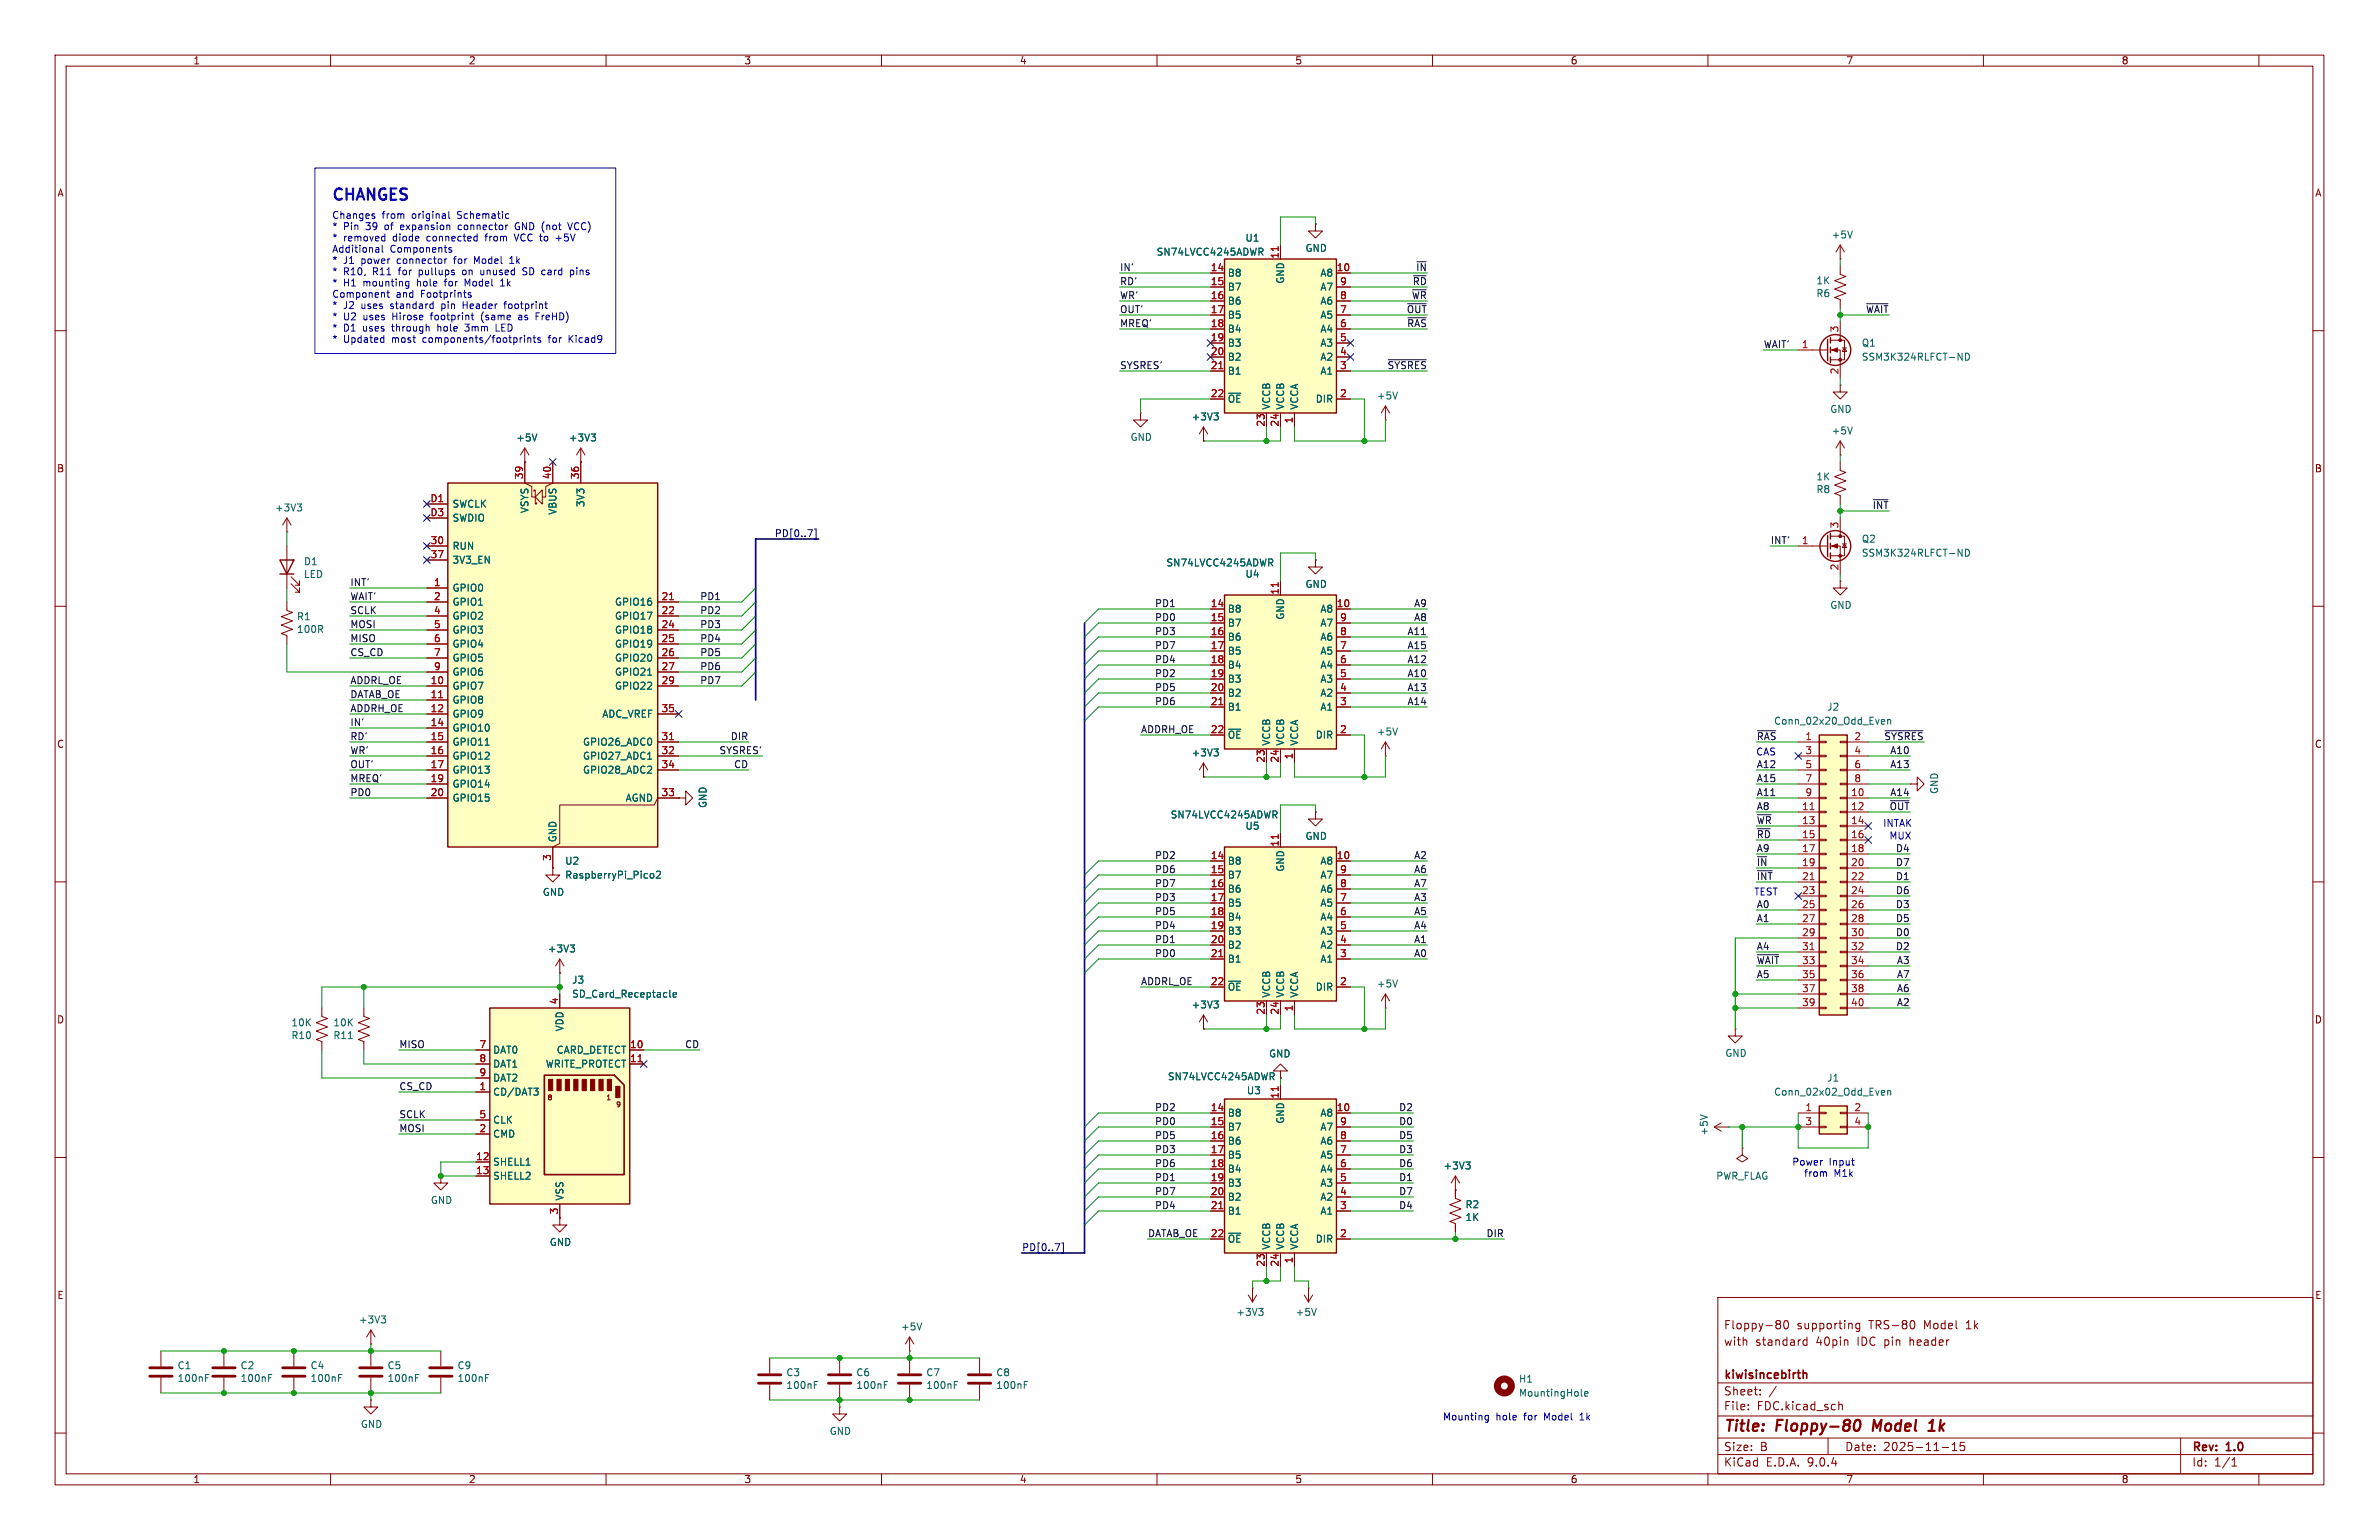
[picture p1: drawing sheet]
<svg xmlns="http://www.w3.org/2000/svg" width="432mm" height="279mm" viewBox="0 0 432 279" stroke-linecap="round" stroke-linejoin="round" font-family="sans-serif">
<defs><g id="words">
<text font-size="2.8" fill="#0000c2" x="60" y="36.9">CHANGES</text>
<g font-size="2.8" fill="#840000">
<text x="312.8" y="260.3">Title:</text>
<text x="322.5" y="260.3">Floppy-80</text>
<text x="340.8" y="260.3">Model</text>
<text x="351.8" y="260.3">1k</text>
</g>
<g font-size="2.1" fill="#840000">
<text x="312.8" y="244.4">with</text>
<text x="312.8" y="241.4">Floppy-80</text>
<text x="318.6" y="244.4">standard</text>
<text x="326.1" y="241.4">supporting</text>
<text x="329.7" y="244.4">40pin</text>
<text x="337.3" y="244.4">IDC pin</text>
<text x="339.3" y="241.4">TRS-80</text>
<text x="347" y="244.4">header</text>
<text x="349.3" y="241.4">Model</text>
<text x="357.1" y="241.4">1k</text>
<text x="312.8" y="250.6">kiwisincebirth</text>
<text x="312.8" y="256.1">File:</text>
<text x="312.8" y="253.4">Sheet:</text>
<text x="318.9" y="256.1">FDC.kicad_sch</text>
<text x="312.8" y="263.5">Size:</text>
<text x="319.5" y="263.5">B</text>
<text x="334.8" y="263.5">Date:</text>
<text x="341.8" y="263.5">2025-11-15</text>
<text x="397.8" y="263.7">Rev:</text>
<text x="404.2" y="263.7">1.0</text>
<text x="312.8" y="266.3">KiCad</text>
<text x="320.5" y="266.3">E.D.A.</text>
<text x="328.1" y="266.3">9.0.4</text>
<text x="397.8" y="266.3">Id:</text>
<text x="401.9" y="266.3">1/1</text>
</g>
<g font-size="1.8" fill="#840000">
<text x="35" y="11.9">1</text>
<text x="85" y="11.9">2</text>
<text x="135" y="11.9">3</text>
<text x="185" y="11.9">4</text>
<text x="235" y="11.9">5</text>
<text x="285" y="11.9">6</text>
<text x="335" y="11.9">7</text>
<text x="385" y="11.9">8</text>
<text x="10.3" y="35.9">A</text>
<text x="420.1" y="35.9">A</text>
<text x="10.3" y="85.9">B</text>
<text x="420.1" y="85.9">B</text>
<text x="10.3" y="135.9">C</text>
<text x="420.1" y="135.9">C</text>
<text x="10.3" y="185.9">D</text>
<text x="420.1" y="185.9">D</text>
<text x="10.3" y="235.9">E</text>
<text x="420.1" y="235.9">E</text>
<text x="35" y="269.3">1</text>
<text x="85" y="269.3">2</text>
<text x="135" y="269.3">3</text>
<text x="185" y="269.3">4</text>
<text x="235" y="269.3">5</text>
<text x="285" y="269.3">6</text>
<text x="335" y="269.3">7</text>
<text x="385" y="269.3">8</text>
</g>
<g font-size="1.8" fill="#0000c2">
<text x="60.2" y="39.9">Changes</text>
<text x="60.2" y="42">*</text>
<text x="62.3" y="42">Pin</text>
<text x="66.5" y="42">39</text>
<text x="69.4" y="39.9">from</text>
<text x="70.1" y="42">of</text>
<text x="73.2" y="42">expansion</text>
<text x="74.9" y="39.9">original</text>
<text x="83.3" y="39.9">Schematic</text>
<text x="83.8" y="42">connector</text>
<text x="94.4" y="42">GND (not</text>
<text x="104.5" y="42">VCC)</text>
<text x="60.2" y="44">*</text>
<text x="60.2" y="46">Additional</text>
<text x="62.3" y="44">removed</text>
<text x="70.8" y="46">Components</text>
<text x="71.4" y="44">diode</text>
<text x="77.7" y="44">connected</text>
<text x="88.6" y="44">from</text>
<text x="94.1" y="44">VCC to</text>
<text x="102" y="44">+5V</text>
<text x="60.2" y="48.1">*</text>
<text x="60.2" y="50.1">*</text>
<text x="60.2" y="52.2">*</text>
<text x="62.3" y="48.1">J1</text>
<text x="62.3" y="50.1">R10,</text>
<text x="62.3" y="52.2">H1</text>
<text x="65.7" y="48.1">power</text>
<text x="66" y="52.2">mounting</text>
<text x="67.8" y="50.1">R11</text>
<text x="72.4" y="48.1">connector</text>
<text x="72.7" y="50.1">for</text>
<text x="76" y="52.2">hole</text>
<text x="76.5" y="50.1">pullups</text>
<text x="81.2" y="52.2">for</text>
<text x="82.9" y="48.1">for</text>
<text x="84.6" y="50.1">on</text>
<text x="85" y="52.2">Model</text>
<text x="86.7" y="48.1">Model</text>
<text x="88.1" y="50.1">unused</text>
<text x="91.7" y="52.2">1k</text>
<text x="93.4" y="48.1">1k</text>
<text x="96" y="50.1">SD card</text>
<text x="105" y="50.1">pins</text>
<text x="60.2" y="54.2">Component</text>
<text x="60.2" y="56.3">*</text>
<text x="60.2" y="58.3">*</text>
<text x="62.3" y="56.3">J2</text>
<text x="62.3" y="58.3">U2</text>
<text x="65.7" y="56.3">uses</text>
<text x="66" y="58.3">uses</text>
<text x="71.1" y="56.3">standard</text>
<text x="71.5" y="58.3">Hirose</text>
<text x="71.9" y="54.2">and</text>
<text x="76.5" y="54.2">Footprints</text>
<text x="78.7" y="58.3">footprint</text>
<text x="80.6" y="56.3">pin</text>
<text x="84.7" y="56.3">Header</text>
<text x="88" y="58.3">(same</text>
<text x="92.4" y="56.3">footprint</text>
<text x="95" y="58.3">as</text>
<text x="98.3" y="58.3">FreHD)</text>
<text x="60.2" y="60.4">*</text>
<text x="60.2" y="62.4">*</text>
<text x="62.3" y="60.4">D1</text>
<text x="62.3" y="62.4">Updated</text>
<text x="66" y="60.4">uses</text>
<text x="71.2" y="62.4">most</text>
<text x="71.5" y="60.4">through</text>
<text x="77" y="62.4">components/footprints</text>
<text x="79.9" y="60.4">hole</text>
<text x="85.1" y="60.4">3mm</text>
<text x="90.9" y="60.4">LED</text>
<text x="100.1" y="62.4">for</text>
<text x="103.9" y="62.4">Kicad9</text>
<text x="318.7" y="137.3">CAS</text>
<text x="341.7" y="150.2">INTAK</text>
<text x="342.8" y="152.5">MUX</text>
<text x="318.3" y="162.7">TEST</text>
<text x="325.2" y="211.7">Power</text>
<text x="327.6" y="213.7">from</text>
<text x="332" y="211.7">Input</text>
<text x="333.1" y="213.7">M1k</text>
<text x="261.8" y="257.9">Mounting</text>
<text x="271.5" y="257.9">hole</text>
<text x="276.7" y="257.9">for</text>
<text x="280.6" y="257.9">Model</text>
<text x="287.2" y="257.9">1k</text>
</g>
<g font-size="1.8" fill="#006464">
<text x="209.8" y="46.6">SN74LVCC4245ADWR</text>
<text x="226" y="44">U1</text>
<text x="236.9" y="45.9">GND</text>
<text x="332.4" y="43.5">+5V</text>
<text x="222.8" y="52.9">B7</text>
<text x="222.8" y="50.4">B8</text>
<text x="233.3" y="51.6" transform="rotate(-90 233.3 51.6)">GND</text>
<text x="239.6" y="52.9">A7</text>
<text x="239.6" y="50.4">A8</text>
<text x="329.6" y="51.8">1K</text>
<text x="222.8" y="58">B5</text>
<text x="222.8" y="55.5">B6</text>
<text x="239.6" y="58">A5</text>
<text x="239.6" y="55.5">A6</text>
<text x="329.6" y="54.1">R6</text>
<text x="222.8" y="65.6">B2</text>
<text x="222.8" y="63.1">B3</text>
<text x="222.8" y="60.6">B4</text>
<text x="239.6" y="65.6">A2</text>
<text x="239.6" y="63.1">A3</text>
<text x="239.6" y="60.6">A4</text>
<text x="337.8" y="63.1">Q1</text>
<text x="337.8" y="65.6">SSM3K324RLFCT-ND</text>
<text x="222.8" y="68.2">B1</text>
<text x="239.6" y="68.2">A1</text>
<text x="216.2" y="76.5">+3V3</text>
<text x="222.8" y="73.3">~{OE}</text>
<text x="230.7" y="74.4" transform="rotate(-90 230.7 74.4)">VCCB</text>
<text x="233.3" y="74.4" transform="rotate(-90 233.3 74.4)">VCCB</text>
<text x="235.8" y="74.4" transform="rotate(-90 235.8 74.4)">VCCA</text>
<text x="238.7" y="73.3">DIR</text>
<text x="249.8" y="72.7">+5V</text>
<text x="332.1" y="75.1">GND</text>
<text x="93.6" y="80.3">+5V</text>
<text x="103.1" y="80.3">+3V3</text>
<text x="205.1" y="80.2">GND</text>
<text x="332.4" y="79">+5V</text>
<text x="329.6" y="89.7">R8</text>
<text x="329.6" y="87.4">1K</text>
<text x="49.8" y="93">+3V3</text>
<text x="82" y="92.3">SWCLK</text>
<text x="82" y="94.8">SWDIO</text>
<text x="96.1" y="93.2" transform="rotate(-90 96.1 93.2)">VSYS</text>
<text x="101.2" y="93.5" transform="rotate(-90 101.2 93.5)">VBUS</text>
<text x="106.3" y="92.1" transform="rotate(-90 106.3 92.1)">3V3</text>
<text x="82" y="99.9">RUN</text>
<text x="337.8" y="98.7">Q2</text>
<text x="337.8" y="101.2">SSM3K324RLFCT-ND</text>
<text x="55.1" y="102.7">D1</text>
<text x="55.1" y="105.1">LED</text>
<text x="82" y="102.5">3V3_EN</text>
<text x="82" y="107.5">GPIO0</text>
<text x="211.6" y="103">SN74LVCC4245ADWR</text>
<text x="226" y="105">U4</text>
<text x="236.9" y="106.9">GND</text>
<text x="53.8" y="112.7">R1</text>
<text x="82" y="110.1">GPIO1</text>
<text x="82" y="112.6">GPIO2</text>
<text x="111.5" y="110.1">GPIO16</text>
<text x="111.5" y="112.6">GPIO17</text>
<text x="222.8" y="113.9">B7</text>
<text x="222.8" y="111.4">B8</text>
<text x="233.3" y="112.5" transform="rotate(-90 233.3 112.5)">GND</text>
<text x="239.6" y="113.9">A7</text>
<text x="239.6" y="111.4">A8</text>
<text x="332.1" y="110.7">GND</text>
<text x="53.8" y="115">100R</text>
<text x="82" y="115.2">GPIO3</text>
<text x="82" y="117.7">GPIO4</text>
<text x="111.5" y="115.2">GPIO18</text>
<text x="111.5" y="117.7">GPIO19</text>
<text x="222.8" y="119">B5</text>
<text x="222.8" y="116.4">B6</text>
<text x="239.6" y="119">A5</text>
<text x="239.6" y="116.4">A6</text>
<text x="82" y="120.2">GPIO5</text>
<text x="82" y="122.8">GPIO6</text>
<text x="82" y="125.3">GPIO7</text>
<text x="111.5" y="120.2">GPIO20</text>
<text x="111.5" y="122.8">GPIO21</text>
<text x="111.5" y="125.3">GPIO22</text>
<text x="222.8" y="124.1">B3</text>
<text x="222.8" y="121.5">B4</text>
<text x="239.6" y="124.1">A3</text>
<text x="239.6" y="121.5">A4</text>
<text x="82" y="127.9">GPIO8</text>
<text x="82" y="130.4">GPIO9</text>
<text x="109.2" y="130.4">ADC_VREF</text>
<text x="222.8" y="129.1">B1</text>
<text x="222.8" y="126.6">B2</text>
<text x="239.6" y="129.1">A1</text>
<text x="239.6" y="126.6">A2</text>
<text x="321.9" y="131.7">Conn_02x20_Odd_Even</text>
<text x="331.5" y="129.1">J2</text>
<text x="82" y="132.9">GPIO10</text>
<text x="82" y="135.5">GPIO11</text>
<text x="105.7" y="135.5">GPIO26_ADC0</text>
<text x="216.2" y="137.4">+3V3</text>
<text x="222.8" y="134.2">~{OE}</text>
<text x="230.7" y="135.4" transform="rotate(-90 230.7 135.4)">VCCB</text>
<text x="233.3" y="135.4" transform="rotate(-90 233.3 135.4)">VCCB</text>
<text x="235.8" y="135.4" transform="rotate(-90 235.8 135.4)">VCCA</text>
<text x="238.7" y="134.2">DIR</text>
<text x="249.8" y="133.6">+5V</text>
<text x="82" y="138">GPIO12</text>
<text x="82" y="140.6">GPIO13</text>
<text x="82" y="143.1">GPIO14</text>
<text x="105.7" y="138">GPIO27_ADC1</text>
<text x="105.7" y="140.6">GPIO28_ADC2</text>
<text x="82" y="145.6">GPIO15</text>
<text x="113.5" y="145.6">AGND</text>
<text x="128.4" y="146.7" transform="rotate(-90 128.4 146.7)">GND</text>
<text x="212.4" y="148.7">SN74LVCC4245ADWR</text>
<text x="352" y="144.1" transform="rotate(-90 352 144.1)">GND</text>
<text x="101.2" y="152.9" transform="rotate(-90 101.2 152.9)">GND</text>
<text x="226" y="150.7">U5</text>
<text x="236.9" y="152.6">GND</text>
<text x="102.5" y="157.1">U2</text>
<text x="102.5" y="159.6">RaspberryPi_Pico2</text>
<text x="222.8" y="159.6">B7</text>
<text x="222.8" y="157.1">B8</text>
<text x="233.3" y="158.3" transform="rotate(-90 233.3 158.3)">GND</text>
<text x="239.6" y="159.6">A7</text>
<text x="239.6" y="157.1">A8</text>
<text x="98.4" y="162.7">GND</text>
<text x="222.8" y="167.2">B4</text>
<text x="222.8" y="164.7">B5</text>
<text x="222.8" y="162.2">B6</text>
<text x="239.6" y="167.2">A4</text>
<text x="239.6" y="164.7">A5</text>
<text x="239.6" y="162.2">A6</text>
<text x="99.3" y="173">+3V3</text>
<text x="222.8" y="172.3">B2</text>
<text x="222.8" y="169.8">B3</text>
<text x="239.6" y="172.3">A2</text>
<text x="239.6" y="169.8">A3</text>
<text x="103.8" y="178.7">J3</text>
<text x="222.8" y="179.9">~{OE}</text>
<text x="222.8" y="174.9">B1</text>
<text x="238.7" y="179.9">DIR</text>
<text x="239.6" y="174.9">A1</text>
<text x="249.8" y="179.3">+5V</text>
<text x="103.8" y="181.2">SD_Card_Receptacle</text>
<text x="216.2" y="183.2">+3V3</text>
<text x="230.7" y="181.1" transform="rotate(-90 230.7 181.1)">VCCB</text>
<text x="233.3" y="181.1" transform="rotate(-90 233.3 181.1)">VCCB</text>
<text x="235.8" y="181.1" transform="rotate(-90 235.8 181.1)">VCCA</text>
<text x="52.8" y="188.7">R10</text>
<text x="52.8" y="186.4">10K</text>
<text x="60.4" y="188.7">R11</text>
<text x="60.4" y="186.4">10K</text>
<text x="89.4" y="191.4">DAT0</text>
<text x="100.9" y="191.4">CARD_DETECT</text>
<text x="102.5" y="187.2" transform="rotate(-90 102.5 187.2)">VDD</text>
<text x="313.1" y="191.9">GND</text>
<text x="89.4" y="193.9">DAT1</text>
<text x="89.4" y="196.4">DAT2</text>
<text x="99" y="193.9">WRITE_PROTECT</text>
<text x="211.9" y="196.2">SN74LVCC4245ADWR</text>
<text x="230.2" y="192">GND</text>
<text x="331.5" y="196.4">J1</text>
<text x="89.4" y="199">CD/DAT3</text>
<text x="222.8" y="202.8">B8</text>
<text x="226.2" y="198.7">U3</text>
<text x="233.3" y="204" transform="rotate(-90 233.3 204)">GND</text>
<text x="239.6" y="202.8">A8</text>
<text x="321.9" y="199">Conn_02x02_Odd_Even</text>
<text x="89.4" y="204.1">CLK</text>
<text x="89.4" y="206.6">CMD</text>
<text x="222.8" y="207.9">B6</text>
<text x="222.8" y="205.3">B7</text>
<text x="239.6" y="207.9">A6</text>
<text x="239.6" y="205.3">A7</text>
<text x="310.2" y="206.1" transform="rotate(-90 310.2 206.1)">+5V</text>
<text x="89.4" y="211.7">SHELL1</text>
<text x="89.4" y="214.2">SHELL2</text>
<text x="222.8" y="215.5">B3</text>
<text x="222.8" y="213">B4</text>
<text x="222.8" y="210.4">B5</text>
<text x="239.6" y="215.5">A3</text>
<text x="239.6" y="213">A4</text>
<text x="239.6" y="210.4">A5</text>
<text x="261.9" y="212.4">+3V3</text>
<text x="311.4" y="214.2">PWR_FLAG</text>
<text x="78.1" y="218.6">GND</text>
<text x="102.5" y="217.9" transform="rotate(-90 102.5 217.9)">VSS</text>
<text x="222.8" y="220.6">B1</text>
<text x="222.8" y="218">B2</text>
<text x="239.6" y="220.6">A1</text>
<text x="239.6" y="218">A2</text>
<text x="265.9" y="219.4">R2</text>
<text x="265.9" y="221.7">1K</text>
<text x="99.7" y="226.2">GND</text>
<text x="222.8" y="225.7">~{OE}</text>
<text x="230.7" y="226.8" transform="rotate(-90 230.7 226.8)">VCCB</text>
<text x="233.3" y="226.8" transform="rotate(-90 233.3 226.8)">VCCB</text>
<text x="235.8" y="226.8" transform="rotate(-90 235.8 226.8)">VCCA</text>
<text x="238.7" y="225.7">DIR</text>
<text x="224.3" y="238.9">+3V3</text>
<text x="235.1" y="238.9">+5V</text>
<text x="65" y="240.3">+3V3</text>
<text x="163.4" y="241.6">+5V</text>
<text x="32.1" y="248.6">C1</text>
<text x="32.1" y="250.9">100nF</text>
<text x="43.6" y="248.6">C2</text>
<text x="43.6" y="250.9">100nF</text>
<text x="56.3" y="248.6">C4</text>
<text x="56.3" y="250.9">100nF</text>
<text x="70.2" y="248.6">C5</text>
<text x="70.2" y="250.9">100nF</text>
<text x="82.9" y="248.6">C9</text>
<text x="82.9" y="250.9">100nF</text>
<text x="142.6" y="249.9">C3</text>
<text x="155.3" y="249.9">C6</text>
<text x="168" y="249.9">C7</text>
<text x="180.7" y="249.9">C8</text>
<text x="275.6" y="251.1">H1</text>
<text x="142.6" y="252.2">100nF</text>
<text x="155.3" y="252.2">100nF</text>
<text x="168" y="252.2">100nF</text>
<text x="180.7" y="252.2">100nF</text>
<text x="275.6" y="253.6">MountingHole</text>
<text x="65.4" y="259.3">GND</text>
<text x="150.5" y="260.5">GND</text>
</g>
<g font-size="1.8" fill="#a90000">
<text x="232.2" y="47" transform="rotate(-90 232.2 47)">11</text>
<text x="219.7" y="51.8">15</text>
<text x="219.7" y="49.3">14</text>
<text x="242.5" y="49.3">10</text>
<text x="243.1" y="51.8">9</text>
<text x="219.7" y="59.4">18</text>
<text x="219.7" y="56.9">17</text>
<text x="219.7" y="54.4">16</text>
<text x="243.1" y="59.4">6</text>
<text x="243.1" y="56.9">7</text>
<text x="243.1" y="54.4">8</text>
<text x="219.7" y="64.5">20</text>
<text x="219.7" y="62">19</text>
<text x="243.1" y="64.5">4</text>
<text x="243.1" y="62">5</text>
<text x="327" y="63.2">1</text>
<text x="333.8" y="60.4" transform="rotate(-90 333.8 60.4)">3</text>
<text x="219.7" y="67.1">21</text>
<text x="243.1" y="67.1">3</text>
<text x="333.8" y="68" transform="rotate(-90 333.8 68)">2</text>
<text x="219.7" y="72.1">22</text>
<text x="229.6" y="77.5" transform="rotate(-90 229.6 77.5)">23</text>
<text x="232.2" y="77.5" transform="rotate(-90 232.2 77.5)">24</text>
<text x="234.7" y="76.9" transform="rotate(-90 234.7 76.9)">1</text>
<text x="243.1" y="72.1">2</text>
<text x="95" y="87" transform="rotate(-90 95 87)">39</text>
<text x="100.1" y="87" transform="rotate(-90 100.1 87)">40</text>
<text x="105.2" y="87" transform="rotate(-90 105.2 87)">36</text>
<text x="78" y="91.2">D1</text>
<text x="78" y="93.7">D3</text>
<text x="333.8" y="96" transform="rotate(-90 333.8 96)">3</text>
<text x="78.1" y="98.8">30</text>
<text x="78.1" y="101.3">37</text>
<text x="327" y="98.8">1</text>
<text x="78.7" y="106.4">1</text>
<text x="232.2" y="108" transform="rotate(-90 232.2 108)">11</text>
<text x="333.8" y="103.6" transform="rotate(-90 333.8 103.6)">2</text>
<text x="78.7" y="109">2</text>
<text x="78.7" y="111.5">4</text>
<text x="120" y="109">21</text>
<text x="120" y="111.5">22</text>
<text x="219.7" y="112.8">15</text>
<text x="219.7" y="110.2">14</text>
<text x="242.5" y="110.2">10</text>
<text x="243.1" y="112.8">9</text>
<text x="78.7" y="114">5</text>
<text x="78.7" y="116.6">6</text>
<text x="78.7" y="119.1">7</text>
<text x="120" y="114">24</text>
<text x="120" y="116.6">25</text>
<text x="120" y="119.1">26</text>
<text x="219.7" y="117.9">17</text>
<text x="219.7" y="115.3">16</text>
<text x="243.1" y="117.9">7</text>
<text x="243.1" y="115.3">8</text>
<text x="78.1" y="124.2">10</text>
<text x="78.7" y="121.7">9</text>
<text x="120" y="121.7">27</text>
<text x="120" y="124.2">29</text>
<text x="219.7" y="125.5">20</text>
<text x="219.7" y="122.9">19</text>
<text x="219.7" y="120.4">18</text>
<text x="243.1" y="125.5">4</text>
<text x="243.1" y="122.9">5</text>
<text x="243.1" y="120.4">6</text>
<text x="78.1" y="126.7">11</text>
<text x="78.1" y="129.3">12</text>
<text x="78.1" y="131.8">14</text>
<text x="120" y="129.3">35</text>
<text x="219.7" y="128">21</text>
<text x="243.1" y="128">3</text>
<text x="78.1" y="134.4">15</text>
<text x="78.1" y="136.9">16</text>
<text x="120" y="134.4">31</text>
<text x="120" y="136.9">32</text>
<text x="219.7" y="133.1">22</text>
<text x="234.7" y="137.9" transform="rotate(-90 234.7 137.9)">1</text>
<text x="243.1" y="133.1">2</text>
<text x="327.6" y="134.4">1</text>
<text x="327.6" y="136.9">3</text>
<text x="336.5" y="134.4">2</text>
<text x="336.5" y="136.9">4</text>
<text x="78.1" y="139.4">17</text>
<text x="78.1" y="142">19</text>
<text x="120" y="139.4">34</text>
<text x="229.6" y="138.5" transform="rotate(-90 229.6 138.5)">23</text>
<text x="232.2" y="138.5" transform="rotate(-90 232.2 138.5)">24</text>
<text x="327.6" y="139.4">5</text>
<text x="327.6" y="142">7</text>
<text x="336.5" y="139.4">6</text>
<text x="336.5" y="142">8</text>
<text x="78.1" y="144.5">20</text>
<text x="120" y="144.5">33</text>
<text x="327" y="147.1">11</text>
<text x="327" y="149.6">13</text>
<text x="327.6" y="144.5">9</text>
<text x="335.9" y="144.5">10</text>
<text x="335.9" y="147.1">12</text>
<text x="335.9" y="149.6">14</text>
<text x="219.7" y="156">14</text>
<text x="232.2" y="153.7" transform="rotate(-90 232.2 153.7)">11</text>
<text x="242.5" y="156">10</text>
<text x="327" y="152.1">15</text>
<text x="327" y="154.7">17</text>
<text x="335.9" y="152.1">16</text>
<text x="335.9" y="154.7">18</text>
<text x="100.1" y="156.3" transform="rotate(-90 100.1 156.3)">3</text>
<text x="219.7" y="161">16</text>
<text x="219.7" y="158.5">15</text>
<text x="243.1" y="161">8</text>
<text x="243.1" y="158.5">9</text>
<text x="327" y="157.2">19</text>
<text x="327" y="159.8">21</text>
<text x="335.9" y="157.2">20</text>
<text x="335.9" y="159.8">22</text>
<text x="219.7" y="166.1">18</text>
<text x="219.7" y="163.6">17</text>
<text x="243.1" y="166.1">6</text>
<text x="243.1" y="163.6">7</text>
<text x="327" y="162.3">23</text>
<text x="327" y="164.8">25</text>
<text x="327" y="167.4">27</text>
<text x="335.9" y="162.3">24</text>
<text x="335.9" y="164.8">26</text>
<text x="335.9" y="167.4">28</text>
<text x="219.7" y="173.7">21</text>
<text x="219.7" y="171.2">20</text>
<text x="219.7" y="168.7">19</text>
<text x="243.1" y="173.7">3</text>
<text x="243.1" y="171.2">4</text>
<text x="243.1" y="168.7">5</text>
<text x="327" y="169.9">29</text>
<text x="327" y="172.5">31</text>
<text x="335.9" y="169.9">30</text>
<text x="335.9" y="172.5">32</text>
<text x="219.7" y="178.8">22</text>
<text x="243.1" y="178.8">2</text>
<text x="327" y="175">33</text>
<text x="327" y="177.5">35</text>
<text x="335.9" y="175">34</text>
<text x="335.9" y="177.5">36</text>
<text x="101.3" y="182.3" transform="rotate(-90 101.3 182.3)">4</text>
<text x="229.6" y="184.2" transform="rotate(-90 229.6 184.2)">23</text>
<text x="232.2" y="184.2" transform="rotate(-90 232.2 184.2)">24</text>
<text x="234.7" y="183.6" transform="rotate(-90 234.7 183.6)">1</text>
<text x="327" y="180.1">37</text>
<text x="327" y="182.6">39</text>
<text x="335.9" y="180.1">38</text>
<text x="335.9" y="182.6">40</text>
<text x="86.9" y="190.2">7</text>
<text x="114.3" y="190.2">10</text>
<text x="86.9" y="192.8">8</text>
<text x="86.9" y="195.3">9</text>
<text x="86.9" y="197.9">1</text>
<text x="114.3" y="192.8">11</text>
<text x="86.9" y="202.9">5</text>
<text x="219.7" y="201.7">14</text>
<text x="232.2" y="199.4" transform="rotate(-90 232.2 199.4)">11</text>
<text x="242.5" y="201.7">10</text>
<text x="327.6" y="201.7">1</text>
<text x="336.5" y="201.7">2</text>
<text x="86.9" y="205.5">2</text>
<text x="219.7" y="209.3">17</text>
<text x="219.7" y="206.8">16</text>
<text x="219.7" y="204.2">15</text>
<text x="243.1" y="209.3">7</text>
<text x="243.1" y="206.8">8</text>
<text x="243.1" y="204.2">9</text>
<text x="327.6" y="204.2">3</text>
<text x="336.5" y="204.2">4</text>
<text x="86.3" y="210.6">12</text>
<text x="86.3" y="213.1">13</text>
<text x="219.7" y="214.4">19</text>
<text x="219.7" y="211.8">18</text>
<text x="243.1" y="214.4">5</text>
<text x="243.1" y="211.8">6</text>
<text x="101.3" y="220.4" transform="rotate(-90 101.3 220.4)">3</text>
<text x="219.7" y="219.5">21</text>
<text x="219.7" y="216.9">20</text>
<text x="243.1" y="219.5">3</text>
<text x="243.1" y="216.9">4</text>
<text x="219.7" y="224.5">22</text>
<text x="243.1" y="224.5">2</text>
<text x="229.6" y="229.9" transform="rotate(-90 229.6 229.9)">23</text>
<text x="232.2" y="229.9" transform="rotate(-90 232.2 229.9)">24</text>
<text x="234.7" y="229.3" transform="rotate(-90 234.7 229.3)">1</text>
</g>
<g font-size="1.8" fill="#0f0f0f">
<text x="203.2" y="49.3">IN'</text>
<text x="203.2" y="51.8">RD'</text>
<text x="256.3" y="51.8">~{RD}</text>
<text x="256.9" y="49.3">~{IN}</text>
<text x="203.2" y="59.4">MREQ'</text>
<text x="203.2" y="54.3">WR'</text>
<text x="203.2" y="56.9">OUT'</text>
<text x="255.2" y="56.9">~{OUT}</text>
<text x="255.3" y="59.4">~{RAS}</text>
<text x="256.2" y="54.3">~{WR}</text>
<text x="338.6" y="56.9">~{WAIT}</text>
<text x="320" y="63.2">WAIT'</text>
<text x="203.2" y="67">SYSRES'</text>
<text x="251.7" y="67">~{SYSRES}</text>
<text x="339.8" y="92.4">~{INT}</text>
<text x="321.3" y="98.8">INT'</text>
<text x="63.5" y="106.4">INT'</text>
<text x="63.5" y="111.5">SCLK</text>
<text x="63.5" y="109">WAIT'</text>
<text x="127" y="111.5">PD2</text>
<text x="127" y="109">PD1</text>
<text x="209.5" y="110.2">PD1</text>
<text x="209.5" y="112.8">PD0</text>
<text x="256.6" y="112.8">A8</text>
<text x="256.6" y="110.2">A9</text>
<text x="63.5" y="114">MOSI</text>
<text x="63.5" y="116.6">MISO</text>
<text x="63.5" y="119.1">CS_CD</text>
<text x="127" y="119.1">PD5</text>
<text x="127" y="114">PD3</text>
<text x="127" y="116.6">PD4</text>
<text x="209.5" y="117.8">PD7</text>
<text x="209.5" y="115.3">PD3</text>
<text x="255.4" y="115.3">A11</text>
<text x="255.4" y="117.8">A15</text>
<text x="63.5" y="124.2">ADDRL_OE</text>
<text x="127" y="121.7">PD6</text>
<text x="127" y="124.2">PD7</text>
<text x="209.5" y="120.4">PD4</text>
<text x="209.5" y="122.9">PD2</text>
<text x="209.5" y="125.5">PD5</text>
<text x="255.4" y="122.9">A10</text>
<text x="255.4" y="120.4">A12</text>
<text x="255.4" y="125.5">A13</text>
<text x="63.5" y="129.3">ADDRH_OE</text>
<text x="63.5" y="131.8">IN'</text>
<text x="63.5" y="126.7">DATAB_OE</text>
<text x="209.5" y="128">PD6</text>
<text x="255.4" y="128">A14</text>
<text x="63.5" y="134.4">RD'</text>
<text x="63.5" y="136.9">WR'</text>
<text x="130.5" y="136.9">SYSRES'</text>
<text x="132.5" y="134.4">DIR</text>
<text x="207" y="133.1">ADDRH_OE</text>
<text x="318.8" y="134.4">~{RAS}</text>
<text x="341.9" y="134.4">~{SYSRES}</text>
<text x="343" y="136.9">A10</text>
<text x="63.5" y="142">MREQ'</text>
<text x="63.5" y="139.4">OUT'</text>
<text x="133.1" y="139.4">CD</text>
<text x="318.8" y="139.4">A12</text>
<text x="318.8" y="142">A15</text>
<text x="343" y="139.4">A13</text>
<text x="63.5" y="144.5">PD0</text>
<text x="318.8" y="144.5">A11</text>
<text x="318.8" y="149.6">~{WR}</text>
<text x="318.8" y="147.1">A8</text>
<text x="342.9" y="147.1">~{OUT}</text>
<text x="343" y="144.5">A14</text>
<text x="209.5" y="155.9">PD2</text>
<text x="256.6" y="155.9">A2</text>
<text x="318.8" y="154.7">A9</text>
<text x="318.8" y="152.1">~{RD}</text>
<text x="344" y="154.7">D4</text>
<text x="209.5" y="158.5">PD6</text>
<text x="209.5" y="161">PD7</text>
<text x="256.6" y="158.5">A6</text>
<text x="256.6" y="161">A7</text>
<text x="318.8" y="159.8">~{INT}</text>
<text x="318.8" y="157.2">~{IN}</text>
<text x="344" y="159.8">D1</text>
<text x="344" y="157.2">D7</text>
<text x="209.5" y="166.1">PD5</text>
<text x="209.5" y="163.6">PD3</text>
<text x="256.6" y="166.1">A5</text>
<text x="256.6" y="163.6">A3</text>
<text x="318.8" y="164.8">A0</text>
<text x="318.8" y="167.4">A1</text>
<text x="344" y="162.3">D6</text>
<text x="344" y="164.8">D3</text>
<text x="344" y="167.4">D5</text>
<text x="209.5" y="173.7">PD0</text>
<text x="209.5" y="171.2">PD1</text>
<text x="209.5" y="168.6">PD4</text>
<text x="256.6" y="171.2">A1</text>
<text x="256.6" y="168.6">A4</text>
<text x="256.6" y="173.7">A0</text>
<text x="318.8" y="172.5">A4</text>
<text x="344" y="172.5">D2</text>
<text x="344" y="169.9">D0</text>
<text x="207" y="178.8">ADDRL_OE</text>
<text x="318.8" y="175">~{WAIT}</text>
<text x="318.8" y="177.5">A5</text>
<text x="344.2" y="177.5">A7</text>
<text x="344.2" y="175">A3</text>
<text x="344.2" y="182.6">A2</text>
<text x="344.2" y="180.1">A6</text>
<text x="72.4" y="190.2">MISO</text>
<text x="124.3" y="190.2">CD</text>
<text x="72.4" y="197.9">CS_CD</text>
<text x="72.4" y="202.9">SCLK</text>
<text x="209.5" y="201.7">PD2</text>
<text x="253.9" y="201.7">D2</text>
<text x="72.4" y="205.5">MOSI</text>
<text x="209.5" y="206.7">PD5</text>
<text x="209.5" y="209.3">PD3</text>
<text x="209.5" y="204.2">PD0</text>
<text x="253.9" y="204.2">D0</text>
<text x="253.9" y="209.3">D3</text>
<text x="253.9" y="206.7">D5</text>
<text x="209.5" y="214.4">PD1</text>
<text x="209.5" y="211.8">PD6</text>
<text x="253.9" y="211.8">D6</text>
<text x="253.9" y="214.4">D1</text>
<text x="209.5" y="216.9">PD7</text>
<text x="209.5" y="219.4">PD4</text>
<text x="253.9" y="216.9">D7</text>
<text x="253.9" y="219.4">D4</text>
<text x="208.3" y="224.5">DATAB_OE</text>
<text x="269.7" y="224.5">DIR</text>
</g>
<g font-size="1.8" fill="#000084">
<text x="140.5" y="97.5">PD[0..7]</text>
<text x="185.4" y="227.1">PD[0..7]</text>
</g>
<g font-size="1.3" fill="#840000">
<text x="99.3" y="199.8">8</text>
<text x="109.9" y="199.8">1</text>
<text x="111.7" y="201.1">9</text>
</g>
</g></defs>
<g fill="none" stroke="#840000" stroke-width=".18">
<path d="M10 10h411.8v259.4h-411.8zM12 12h407.8v255.4h-407.8zM60 10v2M110 10v2M160 10v2M210 10v2M260 10v2M310 10v2M360 10v2M410 10v2M334 47h.1M334 44.5l-.8 1.2"/>
<path d="M334 44.5l.8 1.2M334 44.5v2.5M10 60h2M419.8 60h2M10 110h2M419.8 110h2M10 160h2M100.3 157.5v1.3h1.3l-1.3 1.2-1.2-1.2h1.2M100.3 157.5h.1M419.8 160h2M101.6 176.5h.1M101.6 174l-.8 1.3"/>
<path d="M101.6 174l.8 1.3M101.6 174v2.5M10 210h2M419.8 210h2M311.8 235.4h108v32h-108zM322.6 239.6l.4 .1 .2 .2-.3 .3M323.9 239.7l.2-.1a.8 .8 0 0 1 .5 .7 .8 .8 0 0 1-.5 .8l-.2-.2-.1-.4zM347 239.6a.8 .8 0 0 1 .6 .7 .8 .8 0 0 1-.6 .8M10 260h2M152.4 246.4v2.8M152.4 251.2v2.8M311.8 256.9h108"/>
<path d="M311.8 250.9h108M317.3 255.6v.2M317.3 254.9v.1M319.5 252.9v.2M319.5 252.2v.1M322.4 251.5l-1.3 1.9M322.6 240.2h.3M322.9 240.2l.2 .2 .1 .4-.2 .2-.4 .1M327.3 243.9l.2 .2 .5-.1M328 242.6v1.5M328 243.2l-.5-.1-.2 .1M333.8 254.3v1.5"/>
<path d="M333.8 254.9l.2-.1 .3 .1 .1 .9M335.3 243.2l.1 .9M337.5 240.2l-.4-.1-.3 .3v.4l.2 .2h.5M337.5 240.1v1.2l-.2 .3-.4-.1M419.8 260h2M60 267.4v2M110 267.4v2M160 267.4v2M210 267.4v2M260 267.4v2M310 267.4v2M311.8 263.9h108"/>
<path d="M311.8 260.9h108M331.8 260.9v3M352.5 262.6h1.2M354.3 263.2h.9M354.3 262.1l.5-.4v1.5M356.5 261.7h-.7v.7l.2-.1h.5l.1 .2-.1 .5-.2 .2-.5-.2M360 267.4v2M395.8 260.9v6.5M405.1 266h.9M405.1 264.9l.4-.4v1.5M410 267.4v2"/>
</g>
<path d="M336.7 258l.1-.2a.46 .46 0 0 1 .5-.2 .46 .46 0 0 1 .3 .4 1.15 1.15 0 0 1-.7 1.6l-.2-.1M340.2 257.6l-.3 2M350 259.6h1.1M350.2 258.2l.6-.6-.2 2" fill="none" stroke="#840000" stroke-width=".4"/>
<path d="M327.3 249.2l.2-.1h.4v1" fill="none" stroke="#840000" stroke-width=".3"/>
<circle cx="273.1" cy="251.5" r="1.27" fill="none" stroke="#840000" stroke-width="1.3"/>
<path d="M336.2 41.9l-.4 1.3M103.5 171.4h.8l-.4 .5M104 171.9l.3 .3v.3l-.3 .2M160.5 251.2h.4M160.5 250.6h.6M287 253.1l.2 .2M287.6 252.9l.6-.1v-.3h-.4l-.2 .1 .1 .6h.5" fill="none" stroke="#006464" stroke-width=".18"/>
<path d="M150.4 249.4h4M150.4 251h4" fill="none" stroke="#840000" stroke-width=".51"/>
<path d="M330.2 200.7h5.1v5h-5.1z" fill="#ffffc2"/>
<g fill="none" stroke="#840000" stroke-width=".25">
<path d="M331.7 61.6v3.8M332.2 61.2v1M332.2 63v1M332.2 64.8v1M331.7 97.2v3.8M332.2 96.8v1M332.2 98.6v1M50.8 101.6h2.5l-1.2 2.5zM50.8 104.1h2.5M332.2 100.3v1M330.2 200.7h5.1v5h-5.1z"/>
<circle cx="333.1" cy="63.5" r="2.79"/>
<circle cx="333.1" cy="99.1" r="2.79"/>
</g>
<g fill="none" stroke="#840000" stroke-width=".18">
<path d="M334 48.3v1.5l1 .4-2 .7 2 .8-2 .8 2 .7-2 .8 1 .4v1.5M334 58.4v3.3M326.4 63.5h5.3M332.2 61.7h2.6v3.6h-2.6M332.2 63.5h1.8v5.1M334 69.9v1.2h1.3l-1.3 1.3-1.3-1.3h1.3M334 69.9h.1M334.4 63.1h.8M334.8 63.1l.4 .7h-.8zM52.1 96.5h.1M52.1 94v2.5M52.1 99.1v7.6"/>
<path d="M52.1 94l-.8 1.3M52.1 94l.7 1.3M95.2 83.8h.1M95.2 81.3l-.7 1.3M95.2 81.3l.8 1.3M95.2 81.3v2.5M105.4 83.8h.1M105.4 81.3l-.8 1.3M105.4 81.3l.8 1.3M105.4 81.3v2.5M326.4 99.1h5.3M332.2 97.3h2.6v3.5h-2.6"/>
<path d="M332.2 99.1h1.8v5M334 82.6h.1M334 83.8v1.5l1 .4-2 .8 2 .7-2 .8 2 .8-2 .7 1 .4v1.5M334 80v2.6M334 94v3.3M334 80l-.8 1.3M334 80l.8 1.3M334.4 98.7h.8M334.8 98.7l.4 .6h-.8zM52.1 109.2v1.5l1 .4-2 .8 2 .7-2 .8 2 .8-2 .7 1 .4v1.5M52.8 105.9l1.6 1.5v-.7v.7h-.8M52.8 104.6l1.6 1.6v-.8v.8h-.8"/>
<path d="M334 105.4v1.3h1.3l-1.3 1.3-1.3-1.3h1.3M334 105.4h.1M218.4 138.4l-.7 1.3M218.4 138.4l.8 1.3M218.4 138.4v2.6M218.4 141h.1M66 182.9v1.5l1.1 .4-2.1 .7 2.1 .8-2.1 .8 2.1 .7-2.1 .8 1 .4v1.5M315 186.7v1.3h1.2l-1.2 1.2-1.3-1.2h1.3M315 186.7h.1M311.1 204.5h2.6M311.1 204.5l1.3 .7M312.4 203.7l-1.3 .8"/>
<path d="M313.7 204.5h.1M316.2 208.3v1.3l1 .6-1 .6-1-.6 1-.6M316.2 208.3h.1M326.4 201.9h3.8M326.4 204.5h3.8M330.2 201.8h1.3v.3h-1.3zM330.2 204.3h1.3v.3h-1.3zM334 201.8h1.3v.3h-1.3zM334 204.3h1.3v.3h-1.3zM335.3 201.9h3.8M335.3 204.5h3.8M152.4 255.3v1.2h1.3l-1.3 1.3-1.3-1.3h1.3"/>
<path d="M152.4 255.3h.1M165.1 245.1h.1M165.1 242.6l-.8 1.2M165.1 242.6l.8 1.2M165.1 242.6v2.5M165.1 246.4v2.8M165.1 251.2v2.8M177.8 246.4v2.8M177.8 251.2v2.8"/>
</g>
<g fill="none" stroke="#006464" stroke-width=".18">
<path d="M97.4 78.7l-.4 1.3M107.3 78.7h.8l-.4 .5M107.8 79.2l.3 .3v.3l-.3 .2M336.2 77.5l-.4 1.2M356.7 64.1a.64 .64 0 0 1 .8 .6 .64 .64 0 0 1-.8 .6zM54 91.4h.7l-.4 .5M54.5 91.9l.2 .3v.3l-.2 .2M356.7 99.6a.64 .64 0 0 1 .8 .7 .64 .64 0 0 1-.8 .6zM220.3 135.9h.8l-.4 .5M220.9 136.4l.2 .2v.3l-.2 .3M63.2 188.4h.8M341.7 197.9h.3l.1 .3-.6 .1"/>
<path d="M342 198.6l-.3 .1M342.6 198l.2-.1h.3l.1 .8M342.6 197.9v.8M308.6 202.3l1.3 .4M167.3 240l-.4 1.3M173.2 251.2h.4M173.2 250.6h.6M185.9 251.2h.4M185.9 250.6h.6"/>
</g>
<g fill="#840000" stroke="#840000" stroke-width=".18">
<path d="M332.5 63.5l1-.4v.8z"/>
<path d="M332.5 99.1l1-.4v.7z"/>
<circle cx="334" cy="61.7" r=".25"/>
<circle cx="334" cy="65.3" r=".25"/>
<circle cx="334" cy="97.3" r=".25"/>
<circle cx="334" cy="100.8" r=".25"/>
</g>
<path d="M163.1 249.4h4M163.1 251h4M175.8 249.4h4M175.8 251h4" fill="none" stroke="#840000" stroke-width=".51"/>
<path d="M222.2 199.4h20.4v27.9h-20.4z" fill="#ffffc2"/>
<path d="M222.2 199.4h20.4v27.9h-20.4z" fill="none" stroke="#840000" stroke-width=".25"/>
<g fill="none" stroke="#840000" stroke-width=".18">
<path d="M232.4 196.9v2.5M219.7 219.7h2.5M219.7 217.2h2.5M219.7 214.6h2.5M219.7 212.1h2.5M219.7 209.6h2.5M219.7 207h2.5M219.7 204.5h2.5M219.7 201.9h2.5M242.6 219.7h2.5M242.6 217.2h2.5M242.6 214.6h2.5"/>
<path d="M242.6 212.1h2.5M242.6 209.6h2.5M242.6 207h2.5M242.6 204.5h2.5M242.6 201.9h2.5M219.7 224.8h2.5M229.9 227.3v2.6M232.4 227.3v2.6M234.9 227.3v2.6M242.6 224.8h2.5"/>
</g>
<path d="M232 197.2v.7M221.2 219.3h.7" fill="none" stroke="#a90000" stroke-width=".18"/>
<path d="M230.5 194.6h.5l.3 .3-.2 .3-.6 .1M230.8 195.3l.5 .6" fill="none" stroke="#006464" stroke-width=".18"/>
<path d="M81.3 87.6h38.1v66.1h-38.1z" fill="#ffffc2"/>
<path d="M81.3 87.6h38.1v66.1h-38.1z" fill="none" stroke="#840000" stroke-width=".25"/>
<g fill="none" stroke="#840000" stroke-width=".18">
<path d="M251.5 76.2h.1M251.5 73.7l-.8 1.2M251.5 73.7l.7 1.2M251.5 73.7v2.5M77.5 91.4h3.8M77.5 94h3.8M77.5 99.1h3.8M95.2 83.8v3.8l1.3 .7v1.9h.7M96.9 89.2v-.3h.3v2.5h.2v-.2M97.2 90.2l1.2-1.3v2.5zM100.3 83.8v3.8l-1.2 .7v1.9h-.7M105.4 83.8v3.8"/>
<path d="M77.5 101.6h3.8M77.5 106.7h3.8M77.5 109.2h3.8M77.5 111.8h3.8M77.5 114.3h3.8M77.5 116.8h3.8M77.5 119.4h3.8M119.4 109.2h3.8M119.4 111.8h3.8M119.4 114.3h3.8M119.4 116.8h3.8M119.4 119.4h3.8"/>
<path d="M77.5 121.9h3.8M77.5 124.5h3.8M77.5 127h3.8M77.5 129.5h3.8M77.5 132.1h3.8M77.5 134.6h3.8M77.5 137.2h3.8M77.5 139.7h3.8M119.4 121.9h3.8M119.4 124.5h3.8M119.4 129.5h3.8M119.4 134.6h3.8"/>
<path d="M119.4 137.2h3.8M119.4 139.7h3.8M77.5 142.2h3.8M77.5 144.8h3.8M123.2 144.8h-3.8l-.7 1.3h-17.1v6.9l-1.3 .7v3.8M123.2 144.8h1.3v-1.3l1.2 1.3-1.2 1.3v-1.3M123.2 144.8h.1"/>
</g>
<path d="M121.5 108.8h.8M79.6 126.6h.7M121.5 134.2h.8" fill="none" stroke="#a90000" stroke-width=".18"/>
<path d="M253.7 71.1l-.5 1.3M88.1 135.2h.7M117.6 122.5h.7M117.6 137.7h.7M118.1 158.5h.3l.3 .2-.1 .6h-.5M119.2 158.2l.4-.1 .3 .3-.8 .9h.8" fill="none" stroke="#006464" stroke-width=".18"/>
<path d="M222.2 47h20.4v27.9h-20.4z" fill="#ffffc2"/>
<path d="M222.2 47h20.4v27.9h-20.4z" fill="none" stroke="#840000" stroke-width=".25"/>
<g fill="none" stroke="#840000" stroke-width=".18">
<path d="M219.7 59.7h2.5M219.7 57.2h2.5M219.7 54.6h2.5M219.7 52.1h2.5M219.7 49.5h2.5M232.4 44.5v2.5M238.8 40.6v1.3h1.2l-1.2 1.3-1.3-1.3h1.3M238.8 40.6h.1M242.6 59.7h2.5M242.6 57.2h2.5M242.6 54.6h2.5M242.6 52.1h2.5"/>
<path d="M242.6 49.5h2.5M207 74.9v1.3h1.3l-1.3 1.3-1.3-1.3h1.3M207 74.9h.1M218.4 77.5l-.7 1.2M218.4 77.5l.8 1.2M218.4 77.5v2.5M219.7 72.4h2.5M219.7 67.3h2.5M219.7 64.8h2.5M219.7 62.2h2.5M229.9 74.9v2.6M232.4 74.9v2.6"/>
<path d="M234.9 74.9v2.6M242.6 72.4h2.5M242.6 67.3h2.5M242.6 64.8h2.5M242.6 62.2h2.5M218.4 80h.1M218.4 186.7h.1M218.4 184.2v2.5M218.4 184.2l-.7 1.2M218.4 184.2l.8 1.2M232.4 194.3h1.3l-1.3-1.3-1.3 1.3h1.3v1.3M232.4 195.6h.1"/>
<path d="M53.3 245.1v2.8M53.3 249.9v2.8M67.3 243.8h.1M67.3 241.3l-.8 1.3M67.3 241.3l.8 1.3M67.3 241.3v2.5"/>
</g>
<path d="M232 44.8v.7M221.2 66.9h.7" fill="none" stroke="#a90000" stroke-width=".18"/>
<path d="M228.5 45h.5l.2 .3-.1 .3-.6 .1M228.8 45.7l.4 .6M220.3 74.9h.8l-.4 .5M220.9 75.4l.2 .3v.3l-.2 .2M220.3 181.6h.8l-.4 .5M220.9 182.1l.2 .2v.3l-.2 .3M69.2 238.8h.8l-.4 .4M69.7 239.2l.3 .3v.3l-.3 .2M61.5 250h.4M61.5 249.4h.6" fill="none" stroke="#006464" stroke-width=".18"/>
<path d="M51.3 248.2h4.1M51.3 249.7h4.1" fill="none" stroke="#840000" stroke-width=".51"/>
<path d="M88.9 182.9h25.4v35.5h-25.4z" fill="#ffffc2"/>
<g fill="#840000" stroke="#840000" stroke-width=".18">
<path d="M99.6 195.8h.7v2.1h-.7z"/>
<path d="M101.1 195.8h.8v2.1h-.8z"/>
<path d="M102.6 195.8h.8v2.1h-.8z"/>
<path d="M104.1 195.8h.8v2.1h-.8z"/>
<path d="M105.7 195.8h.7v2.1h-.7z"/>
<path d="M107.2 195.8h.7v2.1h-.7z"/>
<path d="M108.7 195.8h.8v2.1h-.8z"/>
<path d="M110.2 195.8h.8v2.1h-.8z"/>
<path d="M111.8 197.1h.7v2h-.7z"/>
</g>
<path d="M88.9 182.9h25.4v35.5h-25.4z" fill="none" stroke="#840000" stroke-width=".25"/>
<path d="M98.8 195.1h12.7l1.8 1.8v16.2h-14.5z" fill="none" stroke="#840000" stroke-width=".3"/>
<g fill="none" stroke="#840000" stroke-width=".18">
<path d="M251.5 137.2h.1M251.5 134.6l-.8 1.3M251.5 134.6l.7 1.3M251.5 134.6v2.6M86.4 190.5h2.5M86.4 193h2.5M86.4 195.6h2.5M86.4 198.1h2.5M101.6 180.3v2.6M114.3 190.5h2.5M114.3 193h2.5M80 213.4v1.2h1.3l-1.3 1.3-1.3-1.3h1.3"/>
<path d="M80 213.4h.1M86.4 203.2h2.5M86.4 205.7h2.5M86.4 210.8h2.5M86.4 213.4h2.5M101.6 218.4v2.6M101.6 221v1.3h1.3l-1.3 1.2-1.3-1.2h1.3M101.6 221h.1M29.2 245.1v2.8M29.2 249.9v2.8M40.6 245.1v2.8M40.6 249.9v2.8"/>
<path d="M67.3 245.1v2.8M67.3 249.9v2.8M139.7 246.4v2.8M139.7 251.2v2.8"/>
</g>
<g fill="none" stroke="#006464" stroke-width=".18">
<path d="M253.7 132.1l-.5 1.2M121.6 179.6v1.1l.2 .2M96.9 197.4h.8l-.5 .5M97.4 197.9l.3 .3v.3l-.3 .2M122.2 180.5l.6-.1-.1-.3h-.3l-.2 .2v.6h.5M37.3 250h.4M37.3 249.4h.6M48.8 250h.4M48.8 249.4h.6M75.4 250h.4M75.4 249.4h.6M147.8 251.2h.4"/>
<path d="M147.8 250.6h.6"/>
</g>
<path d="M115.8 192.6h.7" fill="none" stroke="#a90000" stroke-width=".18"/>
<path d="M27.2 248.2h4M27.2 249.7h4M38.6 248.2h4.1M38.6 249.7h4.1M65.3 248.2h4M65.3 249.7h4M137.7 249.4h4M137.7 251h4" fill="none" stroke="#840000" stroke-width=".51"/>
<path d="M330.2 133.4h5.1v50.8h-5.1z" fill="#ffffc2"/>
<path d="M330.2 133.4h5.1v50.8h-5.1z" fill="none" stroke="#840000" stroke-width=".25"/>
<g fill="none" stroke="#840000" stroke-width=".18">
<path d="M238.8 101.6v1.3h1.2l-1.2 1.2-1.3-1.2h1.3M238.8 101.6h.1M326.4 134.6h3.8M326.4 137.2h3.8M326.4 139.7h3.8M330.2 134.5h1.3v.2h-1.3zM330.2 137h1.3v.3h-1.3zM330.2 139.6h1.3v.2h-1.3zM334 134.5h1.3v.2h-1.3zM334 137h1.3v.3h-1.3zM334 139.6h1.3v.2h-1.3zM335.3 134.6h3.8"/>
<path d="M335.3 137.2h3.8M335.3 139.7h3.8M326.4 142.2h3.8M326.4 144.8h3.8M326.4 147.3h3.8M326.4 149.9h3.8M326.4 152.4h3.8M326.4 154.9h3.8M326.4 157.5h3.8M330.2 142.1h1.3v.3h-1.3zM330.2 144.7h1.3v.2h-1.3zM330.2 147.2h1.3v.2h-1.3z"/>
<path d="M330.2 149.7h1.3v.3h-1.3zM330.2 152.3h1.3v.2h-1.3zM330.2 154.8h1.3v.3h-1.3zM330.2 157.4h1.3v.2h-1.3zM330.2 159.9h1.3v.2h-1.3zM334 142.1h1.3v.3h-1.3zM334 144.7h1.3v.2h-1.3zM334 147.2h1.3v.2h-1.3zM334 149.7h1.3v.3h-1.3zM334 152.3h1.3v.2h-1.3zM334 154.8h1.3v.3h-1.3zM334 157.4h1.3v.2h-1.3z"/>
<path d="M334 159.9h1.3v.2h-1.3zM335.3 142.2h3.8M335.3 144.8h3.8M335.3 147.3h3.8M335.3 149.9h3.8M335.3 152.4h3.8M335.3 154.9h3.8M335.3 157.5h3.8M326.4 160h3.8M326.4 162.6h3.8M326.4 165.1h3.8M326.4 167.6h3.8"/>
<path d="M326.4 170.2h3.8M326.4 172.7h3.8M326.4 175.3h3.8M326.4 177.8h3.8M330.2 162.4h1.3v.3h-1.3zM330.2 165h1.3v.2h-1.3zM330.2 167.5h1.3v.3h-1.3zM330.2 170.1h1.3v.2h-1.3zM330.2 172.6h1.3v.2h-1.3zM330.2 175.1h1.3v.3h-1.3zM330.2 177.7h1.3v.2h-1.3zM334 162.4h1.3v.3h-1.3z"/>
<path d="M334 165h1.3v.2h-1.3zM334 167.5h1.3v.3h-1.3zM334 170.1h1.3v.2h-1.3zM334 172.6h1.3v.2h-1.3zM334 175.1h1.3v.3h-1.3zM334 177.7h1.3v.2h-1.3zM335.3 160h3.8M335.3 162.6h3.8M335.3 165.1h3.8M335.3 167.6h3.8M335.3 170.2h3.8M335.3 172.7h3.8"/>
<path d="M335.3 175.3h3.8M335.3 177.8h3.8M58.4 182.9v1.5l1 .4-2 .7 2 .8-2 .8 2 .7-2 .8 1 .4v1.5M251.5 182.9h.1M251.5 180.3l-.8 1.3M251.5 180.3l.7 1.3M251.5 180.3v2.6M326.4 180.3h3.8M326.4 182.9h3.8M330.2 180.2h1.3v.3h-1.3zM330.2 182.8h1.3v.2h-1.3zM334 180.2h1.3v.3h-1.3z"/>
<path d="M334 182.8h1.3v.2h-1.3zM335.3 180.3h3.8M335.3 182.9h3.8M264.2 215.9h.1M264.2 213.4v4l1 .4-2.1 .8 2.1 .7-2.1 .8 2.1 .8-2.1 .7 1.1 .4v1.5M264.2 213.4l-.8 1.2M264.2 213.4l.7 1.2M67.3 254v1.3h1.3l-1.3 1.2-1.3-1.2h1.3M67.3 254h.1M80 245.1v2.8M80 249.9v2.8"/>
</g>
<path d="M328.5 146.9h.8M328.5 159.6h.8M328.5 172.3h.8" fill="none" stroke="#a90000" stroke-width=".18"/>
<path d="M341.7 130.5l.3 .1 .1 .2-.6 .2M342 131.3l-.3 .1M342.6 130.7l.2-.2 .3 .1 .1 .8M342.6 130.5v.9M253.7 177.8l-.5 1.3M266.1 210.8h.7l-.4 .5M266.6 211.3l.2 .2v.3l-.2 .3M88.1 250h.4M88.1 249.4h.6" fill="none" stroke="#006464" stroke-width=".18"/>
<path d="M78 248.2h4M78 249.7h4" fill="none" stroke="#840000" stroke-width=".51"/>
<path d="M222.2 153.7h20.4v27.9h-20.4z" fill="#ffffc2"/>
<path d="M222.2 153.7h20.4v27.9h-20.4z" fill="none" stroke="#840000" stroke-width=".25"/>
<g fill="none" stroke="#840000" stroke-width=".18">
<path d="M219.7 158.8h2.5M219.7 156.2h2.5M232.4 151.1v2.6M238.8 147.3v1.3h1.2l-1.2 1.3-1.3-1.3h1.3M238.8 147.3h.1M242.6 158.8h2.5M242.6 156.2h2.5M219.7 179.1h2.5M219.7 174h2.5M219.7 171.5h2.5M219.7 168.9h2.5M219.7 166.4h2.5"/>
<path d="M219.7 163.8h2.5M219.7 161.3h2.5M242.6 179.1h2.5M242.6 174h2.5M242.6 171.5h2.5M242.6 168.9h2.5M242.6 166.4h2.5M242.6 163.8h2.5M242.6 161.3h2.5M229.9 181.6v2.6M232.4 181.6v2.6M234.9 181.6v2.6"/>
</g>
<path d="M232 151.4v.8M221.2 173.6h.7" fill="none" stroke="#a90000" stroke-width=".18"/>
<path d="M231 147.1h.5l.3 .3-.1 .3-.7 .1M231.4 147.8l.4 .6" fill="none" stroke="#006464" stroke-width=".18"/>
<path d="M222.2 108h20.4v27.9h-20.4z" fill="#ffffc2"/>
<path d="M222.2 108h20.4v27.9h-20.4z" fill="none" stroke="#840000" stroke-width=".25"/>
<g fill="none" stroke="#840000" stroke-width=".18">
<path d="M219.7 59.7h2.5M219.7 57.2h2.5M219.7 54.6h2.5M219.7 52.1h2.5M219.7 49.5h2.5M232.4 44.5v2.5M238.8 40.6h.1M242.6 59.7h2.5M242.6 57.2h2.5M242.6 54.6h2.5M242.6 52.1h2.5M242.6 49.5h2.5"/>
<path d="M219.7 72.4h2.5M219.7 67.3h2.5M219.7 64.8h2.5M219.7 62.2h2.5M229.9 74.9v2.6M232.4 74.9v2.6M234.9 74.9v2.6M242.6 72.4h2.5M242.6 67.3h2.5M242.6 64.8h2.5M242.6 62.2h2.5M77.5 91.4h3.8"/>
<path d="M77.5 94h3.8M77.5 99.1h3.8M95.2 83.8h.1M95.2 83.8v3.8M100.3 83.8v3.8M105.4 83.8h.1M105.4 83.8v3.8M218.4 80h.1M77.5 101.6h3.8M77.5 106.7h3.8M77.5 109.2h3.8M77.5 111.8h3.8"/>
<path d="M77.5 114.3h3.8M77.5 116.8h3.8M77.5 119.4h3.8M119.4 109.2h3.8M119.4 111.8h3.8M119.4 114.3h3.8M119.4 116.8h3.8M119.4 119.4h3.8M219.7 118.1h2.5M219.7 115.6h2.5M219.7 113h2.5M219.7 110.5h2.5"/>
<path d="M232.4 105.4v2.6M238.8 101.6h.1M242.6 118.1h2.5M242.6 115.6h2.5M242.6 113h2.5M242.6 110.5h2.5M77.5 121.9h3.8M77.5 124.5h3.8M77.5 127h3.8M77.5 129.5h3.8M77.5 132.1h3.8M77.5 134.6h3.8"/>
<path d="M77.5 137.2h3.8M77.5 139.7h3.8M119.4 121.9h3.8M119.4 124.5h3.8M119.4 129.5h3.8M119.4 134.6h3.8M119.4 137.2h3.8M119.4 139.7h3.8M219.7 133.4h2.5M219.7 128.3h2.5M219.7 125.7h2.5M219.7 123.2h2.5"/>
<path d="M219.7 120.7h2.5M229.9 135.9v2.5M232.4 135.9v2.5M234.9 135.9v2.5M242.6 133.4h2.5M242.6 128.3h2.5M242.6 125.7h2.5M242.6 123.2h2.5M242.6 120.7h2.5M77.5 142.2h3.8M77.5 144.8h3.8M100.3 157.5h.1"/>
<path d="M100.3 153.7v3.8M119.4 144.8h3.8M123.2 144.8h.1M218.4 141h.1M219.7 158.8h2.5M219.7 156.2h2.5M232.4 151.1v2.6M238.8 147.3h.1M242.6 158.8h2.5M242.6 156.2h2.5M346.7 142.2h1.3v-1.2l1.2 1.2-1.2 1.3v-1.3M346.7 142.2h.1"/>
<path d="M101.6 176.5h.1M219.7 179.1h2.5M219.7 174h2.5M219.7 171.5h2.5M219.7 168.9h2.5M219.7 166.4h2.5M219.7 163.8h2.5M219.7 161.3h2.5M242.6 179.1h2.5M242.6 174h2.5M242.6 171.5h2.5M242.6 168.9h2.5"/>
<path d="M242.6 166.4h2.5M242.6 163.8h2.5M242.6 161.3h2.5M86.4 190.5h2.5M86.4 193h2.5M86.4 195.6h2.5M86.4 198.1h2.5M101.6 180.3v2.6M114.3 190.5h2.5M114.3 193h2.5M218.4 186.7h.1M229.9 181.6v2.6"/>
<path d="M232.4 195.6h.1M232.4 181.6v2.6M232.4 196.9v2.5M234.9 181.6v2.6M86.4 203.2h2.5M86.4 205.7h2.5M86.4 210.8h2.5M86.4 213.4h2.5M101.6 218.4v2.6M219.7 219.7h2.5M219.7 217.2h2.5M219.7 214.6h2.5"/>
<path d="M219.7 212.1h2.5M219.7 209.6h2.5M219.7 207h2.5M219.7 204.5h2.5M219.7 201.9h2.5M242.6 219.7h2.5M242.6 217.2h2.5M242.6 214.6h2.5M242.6 212.1h2.5M242.6 209.6h2.5M242.6 207h2.5M242.6 204.5h2.5"/>
<path d="M242.6 201.9h2.5M264.2 215.9h.1M264.2 215.9v1.3M101.6 221h.1M219.7 224.8h2.5M226.6 235l.7 1.2M227.3 233.7h.1M227.3 233.7v2.5M228.1 235l-.8 1.2M229.9 227.3v2.6M232.4 227.3v2.6M234.9 227.3v2.6"/>
<path d="M236.7 235l.8 1.2M237.5 233.7h.1M237.5 233.7v2.5M238.3 235l-.8 1.2M242.6 224.8h2.5M264.2 222.3v1.2"/>
</g>
<path d="M232 44.8v.7M221.2 66.9h.7M121.5 108.8h.8M232 105.7v.7M79.6 126.6h.7M121.5 134.2h.8M221.2 127.9h.7M232 151.4v.8M221.2 173.6h.7M115.8 192.6h.7M232 197.2v.7M221.2 219.3h.7" fill="none" stroke="#a90000" stroke-width=".18"/>
<g fill="none" stroke="#006464" stroke-width=".18">
<path d="M228.5 45h.5l.2 .3-.1 .3-.6 .1M228.8 45.7l.4 .6M97.4 78.7l-.4 1.3M107.3 78.7h.8l-.4 .5M107.8 79.2l.3 .3v.3l-.3 .2M220.3 74.9h.8l-.4 .5M220.9 75.4l.2 .3v.3l-.2 .2M230.3 101.4h.5l.2 .3-.1 .3-.6 .1M230.6 102.1l.4 .6M88.1 135.2h.7M117.6 122.5h.7M117.6 137.7h.7"/>
<path d="M220.3 135.9h.8l-.4 .5M220.9 136.4l.2 .2v.3l-.2 .3M118.1 158.5h.3l.3 .2-.1 .6h-.5M119.2 158.2l.4-.1 .3 .3-.8 .9h.8M231 147.1h.5l.3 .3-.1 .3-.7 .1M231.4 147.8l.4 .6M103.5 171.4h.8l-.4 .5M104 171.9l.3 .3v.3l-.3 .2M121.6 179.6v1.1l.2 .2M96.9 197.4h.8l-.5 .5M97.4 197.9l.3 .3v.3l-.3 .2M122.2 180.5l.6-.1-.1-.3h-.3l-.2 .2v.6h.5"/>
<path d="M220.3 181.6h.8l-.4 .5M220.9 182.1l.2 .2v.3l-.2 .3M230.5 194.6h.5l.3 .3-.2 .3-.6 .1M230.8 195.3l.5 .6M266.1 210.8h.7l-.4 .5M266.6 211.3l.2 .2v.3l-.2 .3M228.5 237.4h.7l-.4 .5M229 237.9l.2 .2v.3l-.2 .3M238.9 237.4l-.4 1.3"/>
</g>
<path d="M255.5 55.1h3.4M255.5 57.6h3.4M338.8 55.1h3.9M252 65.3h6.9M319 132.6h3.3M342.1 132.6h6.9M343.1 145.3h3.4M319 173.2h3.9" fill="none" stroke="#0f0f0f" stroke-width=".18"/>
<g fill="none" stroke="#000084" stroke-width=".18">
<path d="M219.1 61.6l1.2 1.2M219.1 64.2l1.2 1.2M220.3 61.6l-1.2 1.2M220.3 64.2l-1.2 1.2M244.5 64.2l1.2 1.2M244.5 61.6l1.2 1.2M245.7 64.2l-1.2 1.2M245.7 61.6l-1.2 1.2M76.9 98.5l1.2 1.2M76.9 93.4l1.2 1.2M76.9 90.8l1.2 1.2M78.1 98.5l-1.2 1.2"/>
<path d="M78.1 93.4l-1.2 1.2M78.1 90.8l-1.2 1.2M99.7 83.2l1.2 1.2M100.9 83.2l-1.2 1.2M146.6 96.1h.9l-.6 1.3M147.8 96h.3v1.8h-.3M76.9 101l1.2 1.2M78.1 101l-1.2 1.2M122.6 128.9l1.2 1.2M123.8 128.9l-1.2 1.2M325.8 136.6l1.2 1.2M327 136.6l-1.2 1.2"/>
<path d="M338.5 149.3l1.2 1.2M338.5 151.8l1.2 1.2M339.7 149.3l-1.2 1.2M339.7 151.8l-1.2 1.2M325.8 162l1.2 1.2M327 162l-1.2 1.2M116.2 192.4l1.2 1.2M117.4 192.4l-1.2 1.2M191.5 225.6h.9l-.6 1.3M192.7 225.5h.3v1.8h-.3"/>
</g>
<path d="M148.6 97.8h-11.4v29.2M196.8 113v114.3h-11.4" fill="none" stroke="#000084" stroke-width=".3"/>
<g fill="none" stroke="#009600" stroke-width=".18">
<path d="M203.2 57.2h16.5M203.2 54.6h16.5M203.2 49.5h16.5M203.2 59.7h16.5M203.2 52.1h16.5M238.8 40.6v-1.2h-6.4v5.1M245.1 57.2h14M245.1 54.6h14M245.1 49.5h14M245.1 59.7h14M245.1 52.1h14M334 47v1.3"/>
<path d="M334 55.9v2.5M334 57.2h8.9M203.2 67.3h16.5M219.7 72.4h-12.7v2.5M229.9 77.5v2.5M232.4 77.5v2.5h-14M245.1 72.4h2.5v7.6M245.1 67.3h14M251.5 76.2v3.8h-16.6v-2.5M320 63.5h6.4M334 68.6v1.3M52.1 96.5v2.6"/>
<path d="M321.3 99.1h5.1M334 82.6v1.2M334 91.4v2.6M334 92.7h8.9M52.1 116.8v5.1h25.4M52.1 106.7v2.5M63.5 116.8h14M63.5 114.3h14M63.5 111.8h14M63.5 119.4h14M63.5 109.2h14M63.5 106.7h14"/>
<path d="M137.2 119.4l-2.6 2.5h-11.4M137.2 114.3l-2.6 2.5h-11.4M137.2 111.8l-2.6 2.5h-11.4M137.2 109.2l-2.6 2.6h-11.4M137.2 116.8l-2.6 2.6h-11.4M137.2 106.7l-2.6 2.5h-11.4M219.7 118.1h-20.3l-2.6 2.6M219.7 115.6h-20.3l-2.6 2.5M219.7 110.5h-20.3l-2.6 2.5M219.7 113h-20.3l-2.6 2.6M238.8 101.6v-1.3h-6.4v5.1M245.1 118.1h14"/>
<path d="M245.1 115.6h14M245.1 110.5h14M245.1 113h14M334 104.1v1.3M63.5 139.7h14M63.5 124.5h14M63.5 137.2h14M63.5 134.6h14M63.5 132.1h14M63.5 127h14M63.5 129.5h14M123.2 139.7h12.7"/>
<path d="M123.2 137.2h15.2M123.2 134.6h12.7M137.2 121.9l-2.6 2.6h-11.4M207 133.4h12.7M219.7 128.3h-20.3l-2.6 2.5M219.7 120.7h-20.3l-2.6 2.5M219.7 123.2h-20.3l-2.6 2.5M219.7 125.7h-20.3l-2.6 2.6M229.9 138.4v2.6M232.4 138.4v2.6h-14M245.1 128.3h14M245.1 133.4h2.5v7.6"/>
<path d="M245.1 120.7h14M245.1 123.2h14M245.1 125.7h14M251.5 137.2v3.8h-16.6v-2.6M318.8 139.7h7.6M318.8 134.6h7.6M339.1 139.7h7.6M339.1 137.2h7.6M339.1 134.6h10.1M63.5 144.8h14M63.5 142.2h14M219.7 158.8h-20.3l-2.6 2.5"/>
<path d="M219.7 156.2h-20.3l-2.6 2.6M238.8 147.3v-1.2h-6.4v5M245.1 158.8h14M245.1 156.2h14M318.8 144.8h7.6M318.8 142.2h7.6M318.8 157.5h7.6M318.8 147.3h7.6M318.8 154.9h7.6M318.8 152.4h7.6M318.8 149.9h7.6M339.1 144.8h7.6"/>
<path d="M339.1 142.2h7.6M339.1 157.5h7.6M339.1 147.3h7.6M339.1 154.9h7.6M66 179.1v3.8M101.6 179.1h-43.2v3.8M101.6 176.5v3.8M207 179.1h12.7M219.7 171.5h-20.3l-2.6 2.5M219.7 168.9h-20.3l-2.6 2.6M219.7 174h-20.3l-2.6 2.5M219.7 163.8h-20.3l-2.6 2.6"/>
<path d="M219.7 161.3h-20.3l-2.6 2.5M219.7 166.4h-20.3l-2.6 2.5M245.1 179.1h2.5v7.6M245.1 171.5h14M245.1 168.9h14M245.1 174h14M245.1 163.8h14M245.1 161.3h14M245.1 166.4h14M318.8 165.1h7.6M318.8 160h7.6M318.8 167.6h7.6"/>
<path d="M318.8 177.8h7.6M318.8 175.3h7.6M318.8 172.7h7.6M326.4 170.2h-11.4v16.5M339.1 165.1h7.6M339.1 160h7.6M339.1 170.2h7.6M339.1 167.6h7.6M339.1 177.8h7.6M339.1 175.3h7.6M339.1 172.7h7.6M339.1 162.6h7.6"/>
<path d="M58.4 190.5v5.1h28M66 190.5v2.5h20.4M72.4 190.5h14M72.4 198.1h14M116.8 190.5h10.2M229.9 184.2v2.5M232.4 184.2v2.5h-14M232.4 195.6v1.3M251.5 182.9v3.8h-16.6v-2.5M315 182.9h11.4M315 180.3h11.4M339.1 182.9h7.6"/>
<path d="M339.1 180.3h7.6M72.4 203.2h14M72.4 205.7h14M86.4 210.8h-6.4v2.6h6.4M219.7 219.7h-20.3l-2.6 2.6M219.7 204.5h-20.3l-2.6 2.5M219.7 214.6h-20.3l-2.6 2.6M219.7 217.2h-20.3l-2.6 2.5M219.7 212.1h-20.3l-2.6 2.5M219.7 201.9h-20.3l-2.6 2.6M219.7 207h-20.3l-2.6 2.6M219.7 209.6h-20.3l-2.6 2.5"/>
<path d="M245.1 219.7h11.4M245.1 204.5h11.4M245.1 214.6h11.4M245.1 217.2h11.4M245.1 212.1h11.4M245.1 201.9h11.4M245.1 207h11.4M245.1 209.6h11.4M313.7 204.5h12.7M316.2 204.5v3.8M326.4 201.9v6.4h12.7v-6.4M208.3 224.8h11.4"/>
<path d="M229.9 229.9v2.5M232.4 229.9v2.5h-5.1v1.3M234.9 229.9v2.5h2.6v1.3M245.1 224.8h27.9M264.2 223.5v1.3M29.2 245.1h50.8M29.2 252.7h50.8M67.3 243.8v1.3M67.3 252.7v1.3M139.7 254h38.1M139.7 246.4h38.1M152.4 254v1.3"/>
<path d="M165.1 245.1v1.3"/>
</g>
<g fill="none" stroke="#0000c2" stroke-width=".18">
<path d="M57.1 30.5h54.7v33.6h-54.7zM67.7 39.2l.3 .1v.1l-.1 .2h-.3M67.7 38.8h.3M81.5 38.4v1l.1 .2M92 38.8h.4M92.4 39.6h-.4M68.3 44.9h.3l.2 .2v.7M68.8 45.7l-.5 .1M68.8 45.2l-.5 .1M69.4 44.5v1.1l.2 .2M69.7 42.9h.2M69.9 42.4v1.3"/>
<path d="M69.9 43.7h-.2M70.4 52.7v1.1l.3 .1M73.7 51.8h.5M73.7 51.1h.5M74.2 51.1v1l-.1 .2h-.3M78.6 54.7v1.3M78.6 55.9l-.1 .1M80.9 47l-.2 .2M81.9 45l-.3-.1-.1 .2v.2l.4 .1v.3h-.4M83.4 40.8l-.2 .3v.3l.2 .3M84.1 49.1l-.2 .1 .2 .6M84.1 54.7v1.3"/>
<path d="M84.1 55.3h.7M84.4 60l.1 .1M84.9 51.5l-.5-.9v1.3M85.5 53.2l-.3-.1-.2 .2v.2l.5 .1v.3h-.5M85.5 57.2h.5M85.7 56.8v1.1l.3 .1M86.2 42.9h.4M86.5 47.4l-.4-.9v1.3M86.6 42.4v1.3M86.6 43.7h-.4M87.3 49v.7l.3 .2M87.5 56.9l-.1 .5 .1 .8"/>
<path d="M90.1 58.8v1.3h.6M90.8 51.9h.8M90.8 51l.4-.4v1.3M91.4 55.1h.5M91.9 54.7l-.3 .2v1.1M92.5 47.8h.8M92.5 46.9l.4-.4v1.3M93.3 42.4l.4 1.3M93.9 40.4a.68 .68 0 0 0-.4 .6 .68 .68 0 0 0 .4 .7M94.6 57.5h-.3l-.2 .2 .1 .3h.4M94.9 49.8h.6M95 48.7v.4l.5 .2"/>
<path d="M97.3 57.4h.4M100.9 43.2h1M103.1 40.4l.4 1.3 .4-1.3M103.5 49.1l.4-.1 .2 .2-.1 .6h-.5M69.3 61.3h.4M69.7 60.9v1.2M69.7 62.1h-.4M95.2 60.9v.1M95.2 61.3v.8M95.8 61.4l.2-.1h.3v.8M95.8 61.3v.8M96.8 61.3h.4"/>
<path d="M96.9 60.9v1l.3 .2M98.1 61.3h-.3l-.2 .2 .1 .1 .4 .2v.3h-.5M103.3 60.9v1.2M104 60.9l-.7 .7M336.1 210.6h.4M336.4 211.4h.1M269.6 257.5l.2 .1h.3M270.1 256.8v1l-.2 .3-.3-.1M270.1 256.8h-.3l-.2 .1M286.8 257.6h.7M286.9 256.7h-.1"/>
</g>
<g fill="#009600" stroke="#009600" stroke-width=".18">
<circle cx="339.1" cy="204.5" r=".46"/>
<circle cx="326.4" cy="204.5" r=".46"/>
<circle cx="316.2" cy="204.5" r=".46"/>
<circle cx="247.6" cy="186.7" r=".46"/>
<circle cx="315" cy="180.3" r=".46"/>
<circle cx="315" cy="182.9" r=".46"/>
<circle cx="264.2" cy="224.8" r=".46"/>
<circle cx="229.9" cy="186.7" r=".46"/>
<circle cx="66" cy="179.1" r=".46"/>
<circle cx="101.6" cy="179.1" r=".46"/>
<circle cx="229.9" cy="141" r=".46"/>
<circle cx="229.9" cy="232.4" r=".46"/>
<circle cx="152.4" cy="246.4" r=".46"/>
<circle cx="152.4" cy="254" r=".46"/>
<circle cx="165.1" cy="246.4" r=".46"/>
<circle cx="165.1" cy="254" r=".46"/>
<circle cx="53.3" cy="245.1" r=".46"/>
<circle cx="53.3" cy="252.7" r=".46"/>
<circle cx="80" cy="213.4" r=".46"/>
<circle cx="40.6" cy="252.7" r=".46"/>
<circle cx="40.6" cy="245.1" r=".46"/>
<circle cx="67.3" cy="252.7" r=".46"/>
<circle cx="67.3" cy="245.1" r=".46"/>
<circle cx="229.9" cy="80" r=".46"/>
<circle cx="247.6" cy="80" r=".46"/>
<circle cx="247.6" cy="141" r=".46"/>
<circle cx="334" cy="92.7" r=".46"/>
<circle cx="334" cy="57.2" r=".46"/>
</g>
<use href="#words"/>
</svg>
